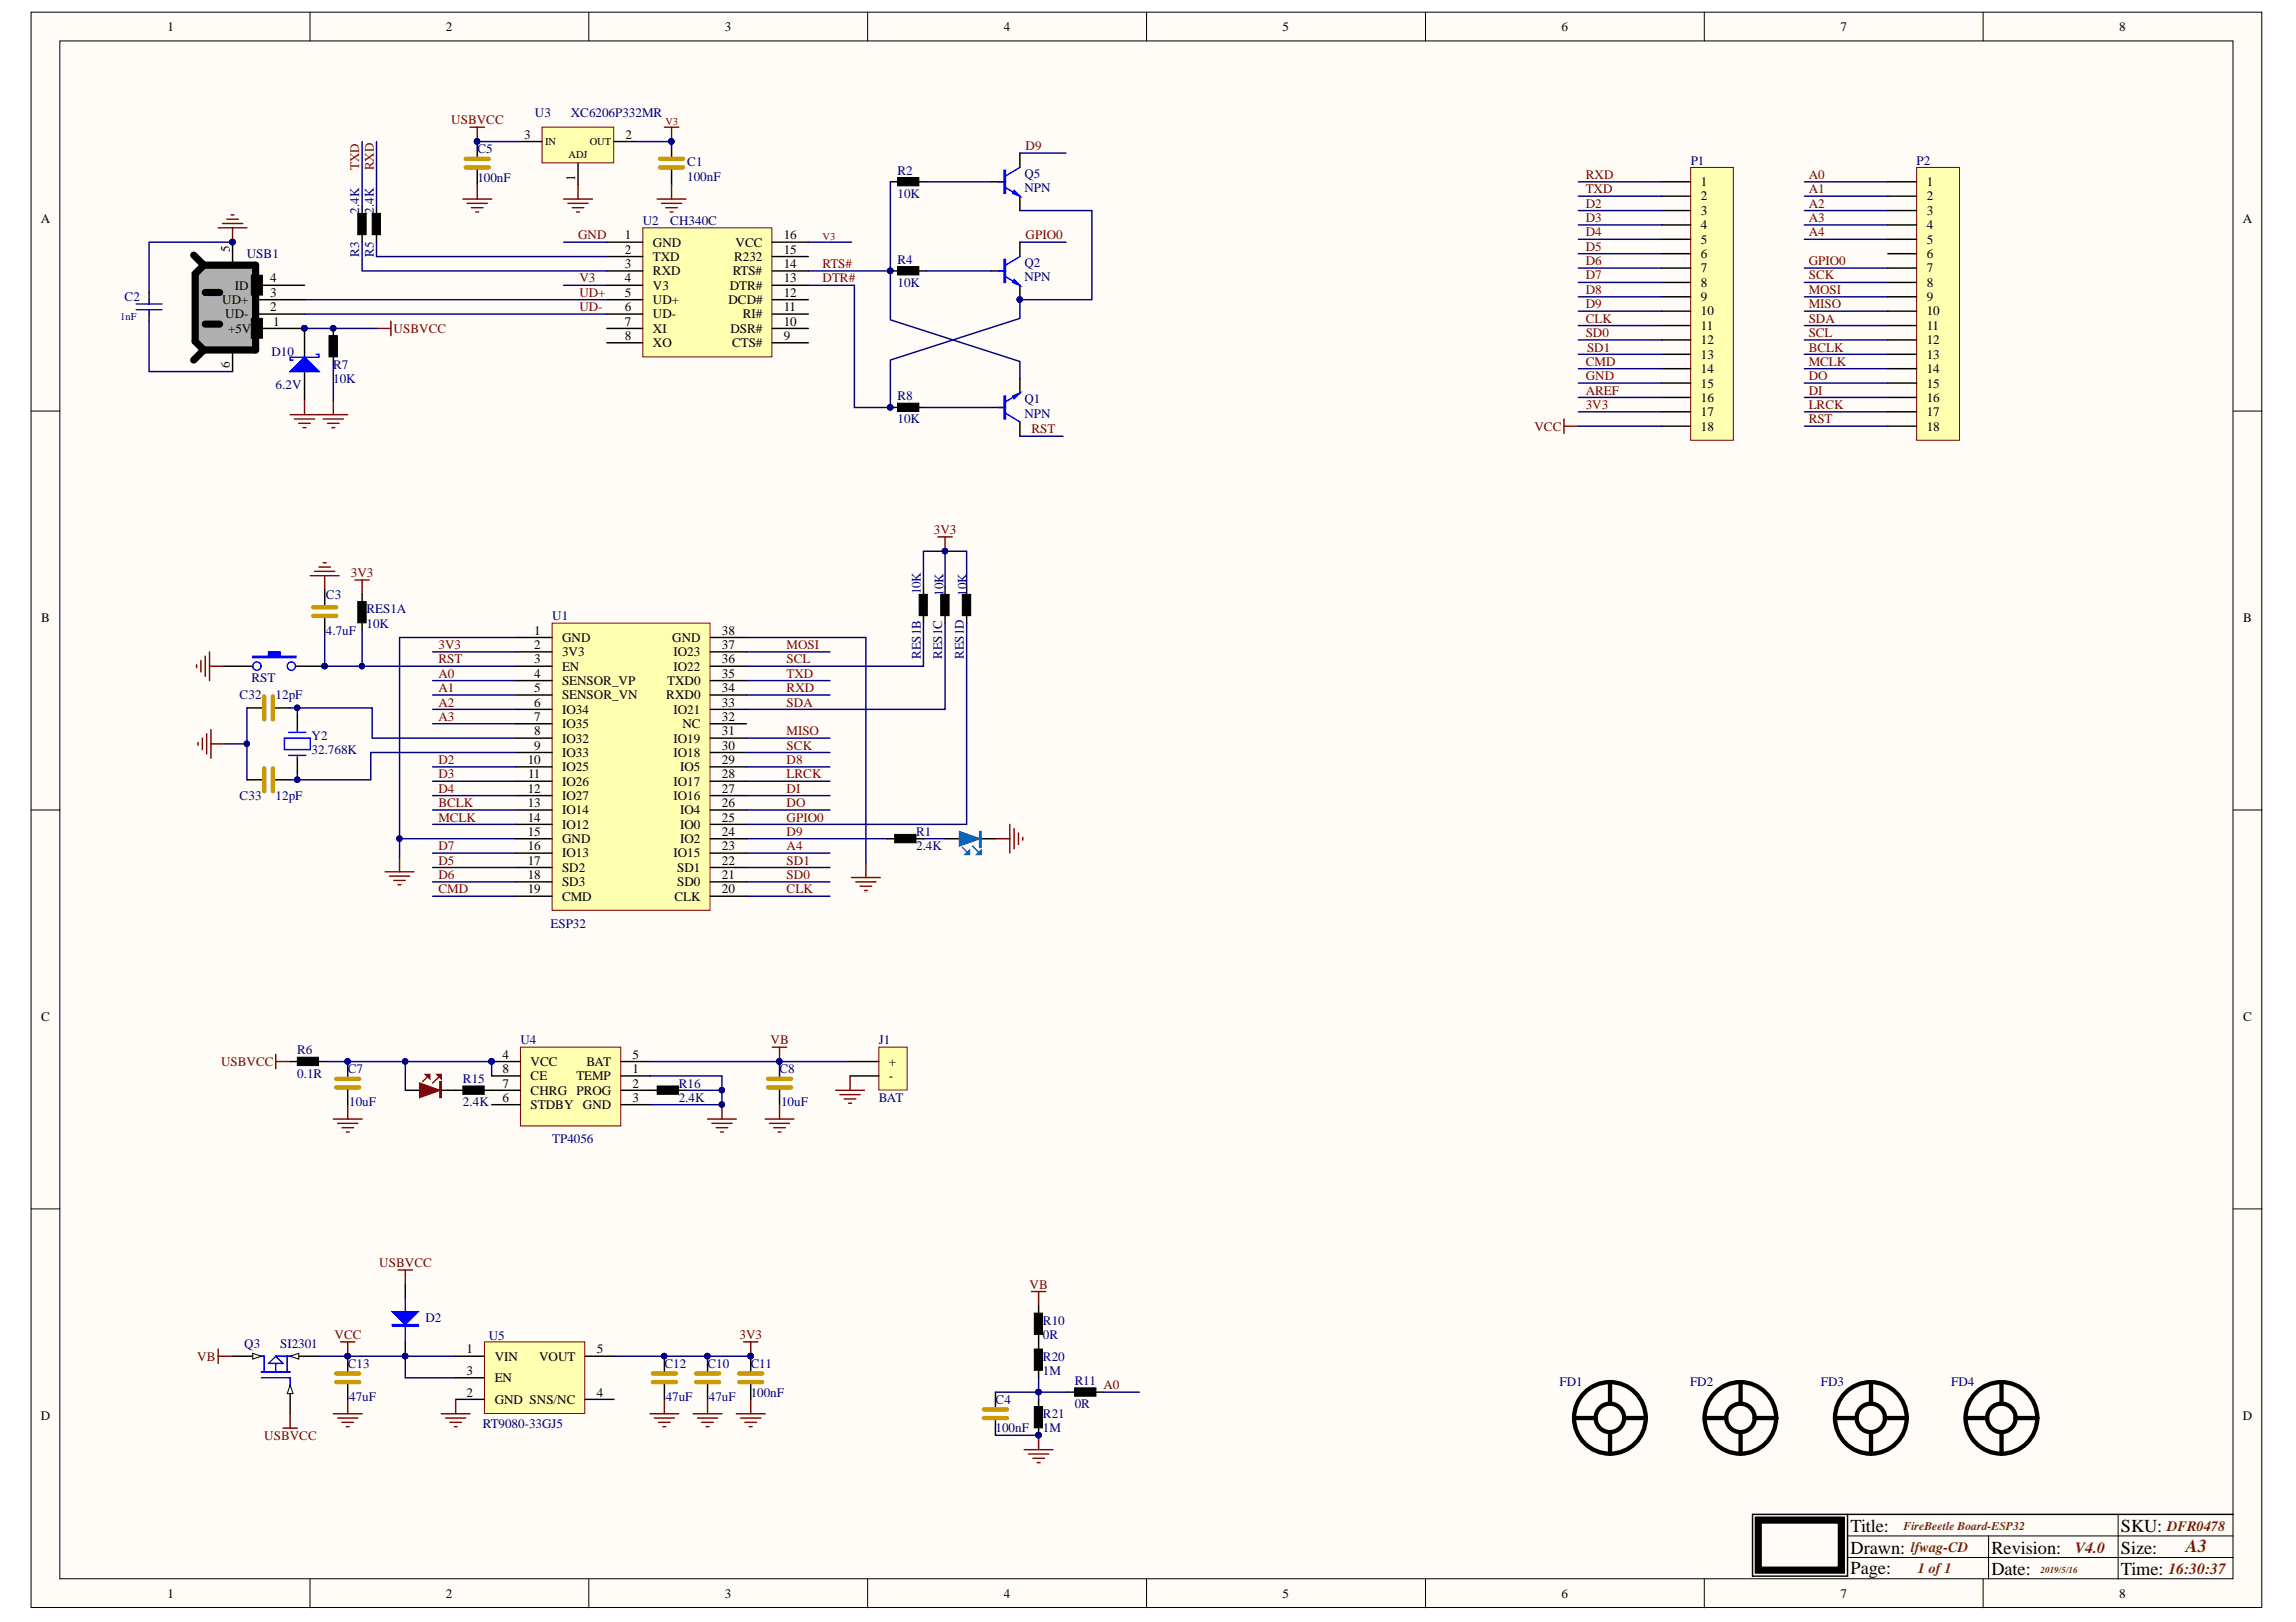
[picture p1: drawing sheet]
<svg xmlns="http://www.w3.org/2000/svg" width="297mm" height="210mm" viewBox="0 0 297 210" stroke-linecap="round" stroke-linejoin="round" font-family="sans-serif">
<defs><g id="words">
<g font-size="2.4">
<text x="239.4" y="198.3">Title:</text>
<text x="239.4" y="201.1">Drawn:</text>
<text x="239.4" y="203.7">Page:</text>
<text x="257.6" y="203.8">Date:</text>
<text x="257.6" y="201.1">Revision:</text>
<text x="274.4" y="198.3">SKU:</text>
<text x="274.4" y="201.1">Size:</text>
<text x="274.4" y="203.8">Time:</text>
</g>
<text font-size="2.4" fill="#630" x="282.8" y="200.8">A3</text>
<g font-size="2" fill="#630">
<text x="268.4" y="200.9">V4.0</text>
<text x="280.5" y="203.6">16:30:37</text>
</g>
<g font-size="1.9" fill="#630">
<text x="247.2" y="200.8">lfwag-CD</text>
<text x="248.1" y="203.6">1 of 1</text>
<text x="280.4" y="198.2">DFR0478</text>
</g>
<g font-size="1.7">
<text x="21.7" y="4">1</text>
<text x="57.7" y="4">2</text>
<text x="93.8" y="4">3</text>
<text x="129.9" y="4">4</text>
<text x="165.9" y="4">5</text>
<text x="202" y="4">6</text>
<text x="238.1" y="4">7</text>
<text x="274.2" y="4">8</text>
<text x="67.8" y="18">3</text>
<text x="80.9" y="18">2</text>
<text x="74.4" y="23.4" transform="rotate(-90 74.4 23.4)">1</text>
<text x="5.3" y="28.9">A</text>
<text x="220" y="24.1">1</text>
<text x="220" y="25.9">2</text>
<text x="220" y="27.8">3</text>
<text x="220" y="29.7">4</text>
<text x="249.3" y="24.1">1</text>
<text x="249.3" y="25.9">2</text>
<text x="249.3" y="27.8">3</text>
<text x="249.3" y="29.7">4</text>
<text x="290.2" y="28.9">A</text>
<text x="29.7" y="32.7" transform="rotate(-90 29.7 32.7)">5</text>
<text x="80.8" y="31">1</text>
<text x="80.8" y="32.8">2</text>
<text x="80.8" y="34.7">3</text>
<text x="84.5" y="31.9">GND</text>
<text x="84.5" y="33.8">TXD</text>
<text x="84.5" y="35.6">RXD</text>
<text x="94.8" y="35.6">RTS#</text>
<text x="95" y="33.8">R232</text>
<text x="95.2" y="31.9">VCC</text>
<text x="101.4" y="34.7">14</text>
<text x="101.4" y="32.8">15</text>
<text x="101.4" y="31">16</text>
<text x="220" y="31.5">5</text>
<text x="220" y="33.4">6</text>
<text x="220" y="35.2">7</text>
<text x="249.3" y="31.5">5</text>
<text x="249.3" y="33.4">6</text>
<text x="249.3" y="35.2">7</text>
<text x="28.8" y="39.3">UD+</text>
<text x="29.1" y="41.2">UD-</text>
<text x="30.4" y="37.5">ID</text>
<text x="34.9" y="36.5">4</text>
<text x="34.9" y="38.4">3</text>
<text x="34.9" y="40.3">2</text>
<text x="80.8" y="36.5">4</text>
<text x="80.8" y="38.4">5</text>
<text x="80.8" y="40.3">6</text>
<text x="84.5" y="37.5">V3</text>
<text x="84.5" y="39.3">UD+</text>
<text x="84.5" y="41.2">UD-</text>
<text x="94.2" y="39.3">DCD#</text>
<text x="94.4" y="37.5">DTR#</text>
<text x="96.1" y="41.2">RI#</text>
<text x="101.4" y="40.3">11</text>
<text x="101.4" y="38.4">12</text>
<text x="101.4" y="36.5">13</text>
<text x="220" y="37.1">8</text>
<text x="220" y="39">9</text>
<text x="220" y="40.8">10</text>
<text x="249.3" y="37.1">8</text>
<text x="249.3" y="39">9</text>
<text x="249.3" y="40.8">10</text>
<text x="29.5" y="43.1">+5V</text>
<text x="29.7" y="47.6" transform="rotate(-90 29.7 47.6)">6</text>
<text x="35.3" y="42.1">1</text>
<text x="80.8" y="42.1">7</text>
<text x="80.8" y="44">8</text>
<text x="84.5" y="43.1">XI</text>
<text x="84.5" y="44.9">XO</text>
<text x="94.5" y="43.1">DSR#</text>
<text x="94.7" y="44.9">CTS#</text>
<text x="101.4" y="44">9</text>
<text x="101.4" y="42.1">10</text>
<text x="220" y="42.7">11</text>
<text x="220" y="44.6">12</text>
<text x="220" y="46.4">13</text>
<text x="249.3" y="42.7">11</text>
<text x="249.3" y="44.6">12</text>
<text x="249.3" y="46.4">13</text>
<text x="220" y="48.3">14</text>
<text x="220" y="50.2">15</text>
<text x="220" y="52">16</text>
<text x="220" y="53.9">17</text>
<text x="249.3" y="48.3">14</text>
<text x="249.3" y="50.2">15</text>
<text x="249.3" y="52">16</text>
<text x="249.3" y="53.9">17</text>
<text x="220" y="55.7">18</text>
<text x="249.3" y="55.7">18</text>
<text x="5.3" y="80.5">B</text>
<text x="69.1" y="82.1">1</text>
<text x="72.7" y="83.1">GND</text>
<text x="87" y="83.1">GND</text>
<text x="93.4" y="82.1">38</text>
<text x="290.2" y="80.5">B</text>
<text x="69.1" y="87.7">4</text>
<text x="69.1" y="89.6">5</text>
<text x="69.1" y="84">2</text>
<text x="69.1" y="85.9">3</text>
<text x="72.7" y="88.6">SENSOR_VP</text>
<text x="72.7" y="84.9">3V3</text>
<text x="72.7" y="86.8">EN</text>
<text x="86.3" y="88.6">TXD0</text>
<text x="87.1" y="86.8">IO22</text>
<text x="87.1" y="84.9">IO23</text>
<text x="93.4" y="89.6">34</text>
<text x="93.4" y="87.7">35</text>
<text x="93.4" y="85.9">36</text>
<text x="93.4" y="84">37</text>
<text x="69.1" y="91.4">6</text>
<text x="69.1" y="93.3">7</text>
<text x="69.1" y="95.2">8</text>
<text x="72.7" y="90.5">SENSOR_VN</text>
<text x="72.7" y="92.4">IO34</text>
<text x="72.7" y="94.2">IO35</text>
<text x="86.2" y="90.5">RXD0</text>
<text x="87.1" y="92.4">IO21</text>
<text x="88.3" y="94.2">NC</text>
<text x="93.4" y="95.2">31</text>
<text x="93.4" y="93.3">32</text>
<text x="93.4" y="91.4">33</text>
<text x="68.3" y="98.9">10</text>
<text x="68.3" y="100.7">11</text>
<text x="69.1" y="97">9</text>
<text x="72.7" y="96.1">IO32</text>
<text x="72.7" y="97.9">IO33</text>
<text x="72.7" y="99.8">IO25</text>
<text x="72.7" y="101.7">IO26</text>
<text x="87.1" y="101.7">IO17</text>
<text x="87.1" y="97.9">IO18</text>
<text x="87.1" y="96.1">IO19</text>
<text x="88" y="99.8">IO5</text>
<text x="93.4" y="100.7">28</text>
<text x="93.4" y="98.9">29</text>
<text x="93.4" y="97">30</text>
<text x="68.3" y="102.6">12</text>
<text x="68.3" y="104.5">13</text>
<text x="68.3" y="106.3">14</text>
<text x="72.7" y="103.5">IO27</text>
<text x="72.7" y="105.4">IO14</text>
<text x="72.7" y="107.2">IO12</text>
<text x="87.1" y="103.5">IO16</text>
<text x="88" y="107.2">IO0</text>
<text x="88" y="105.4">IO4</text>
<text x="93.4" y="106.3">25</text>
<text x="93.4" y="104.5">26</text>
<text x="93.4" y="102.6">27</text>
<text x="68.3" y="108.2">15</text>
<text x="68.3" y="110">16</text>
<text x="68.3" y="111.9">17</text>
<text x="68.3" y="113.7">18</text>
<text x="72.7" y="109.1">GND</text>
<text x="72.7" y="111">IO13</text>
<text x="72.7" y="112.8">SD2</text>
<text x="87.1" y="111">IO15</text>
<text x="87.6" y="112.8">SD1</text>
<text x="88" y="109.1">IO2</text>
<text x="93.4" y="113.7">21</text>
<text x="93.4" y="111.9">22</text>
<text x="93.4" y="110">23</text>
<text x="93.4" y="108.2">24</text>
<text x="68.3" y="115.6">19</text>
<text x="72.7" y="114.7">SD3</text>
<text x="72.7" y="116.5">CMD</text>
<text x="87.3" y="116.5">CLK</text>
<text x="87.6" y="114.7">SD0</text>
<text x="93.4" y="115.6">20</text>
<text x="5.3" y="132.1">C</text>
<text x="65" y="137">4</text>
<text x="68.7" y="138">VCC</text>
<text x="75.9" y="138">BAT</text>
<text x="81.8" y="137">5</text>
<text x="115" y="138">+</text>
<text x="290.2" y="132.1">C</text>
<text x="65" y="138.9">8</text>
<text x="65" y="140.8">7</text>
<text x="65" y="142.6">6</text>
<text x="68.7" y="139.8">CE</text>
<text x="68.7" y="141.7">CHRG</text>
<text x="68.7" y="143.5">STDBY</text>
<text x="74.6" y="141.7">PROG</text>
<text x="74.6" y="139.8">TEMP</text>
<text x="75.4" y="143.5">GND</text>
<text x="81.8" y="140.8">2</text>
<text x="81.8" y="138.9">1</text>
<text x="81.8" y="142.6">3</text>
<text x="115" y="139.8">-</text>
<text x="60.4" y="175.1">1</text>
<text x="60.4" y="177.9">3</text>
<text x="64" y="176.1">VIN</text>
<text x="64" y="178.9">EN</text>
<text x="69.8" y="176.1">VOUT</text>
<text x="77.2" y="175.1">5</text>
<text x="5.3" y="183.8">D</text>
<text x="60.4" y="180.7">2</text>
<text x="64" y="181.7">GND SNS/NC</text>
<text x="77.2" y="180.7">4</text>
<text x="290.2" y="183.8">D</text>
<text x="21.7" y="206.8">1</text>
<text x="57.7" y="206.8">2</text>
<text x="93.8" y="206.8">3</text>
<text x="129.9" y="206.8">4</text>
<text x="165.9" y="206.8">5</text>
<text x="202" y="206.8">6</text>
<text x="238.1" y="206.8">7</text>
<text x="274.2" y="206.8">8</text>
</g>
<g font-size="1.7" fill="#800000">
<text x="58.4" y="16.1">USBVCC</text>
<text x="46.5" y="22.1" transform="rotate(-90 46.5 22.1)">TXD</text>
<text x="48.3" y="22.1" transform="rotate(-90 48.3 22.1)">RXD</text>
<text x="132.7" y="19.4">D9</text>
<text x="205.1" y="23.2">RXD</text>
<text x="234" y="23.2">A0</text>
<text x="205.1" y="26.9">D2</text>
<text x="205.1" y="28.7">D3</text>
<text x="205.1" y="25">TXD</text>
<text x="234" y="25">A1</text>
<text x="234" y="26.9">A2</text>
<text x="234" y="28.7">A3</text>
<text x="74.8" y="31">GND</text>
<text x="106.4" y="34.7">RTS#</text>
<text x="132.7" y="31">GPIO0</text>
<text x="205.1" y="30.6">D4</text>
<text x="205.1" y="32.4">D5</text>
<text x="205.1" y="34.3">D6</text>
<text x="234" y="30.6">A4</text>
<text x="234" y="34.3">GPIO0</text>
<text x="75" y="36.5">V3</text>
<text x="75" y="38.4">UD+</text>
<text x="75" y="40.3">UD-</text>
<text x="106.4" y="36.5">DTR#</text>
<text x="205.1" y="36.2">D7</text>
<text x="205.1" y="38">D8</text>
<text x="205.1" y="39.9">D9</text>
<text x="205.1" y="41.8">CLK</text>
<text x="234" y="41.8">SDA</text>
<text x="234" y="39.9">MISO</text>
<text x="234" y="38">MOSI</text>
<text x="234" y="36.2">SCK</text>
<text x="50.9" y="43.1">USBVCC</text>
<text x="205.1" y="43.6">SD0</text>
<text x="205.1" y="47.4">CMD</text>
<text x="205.3" y="45.5">SD1</text>
<text x="234" y="47.4">MCLK</text>
<text x="234" y="45.5">BCLK</text>
<text x="234" y="43.6">SCL</text>
<text x="205.1" y="49.2">GND</text>
<text x="205.1" y="51.1">AREF</text>
<text x="205.1" y="52.9">3V3</text>
<text x="234" y="52.9">LRCK</text>
<text x="234" y="51.1">DI</text>
<text x="234" y="49.2">DO</text>
<text x="133.5" y="56.1">RST</text>
<text x="198.5" y="55.7">VCC</text>
<text x="234" y="54.8">RST</text>
<text x="120.8" y="69.1">3V3</text>
<text x="45.4" y="74.7">3V3</text>
<text x="56.7" y="89.6">A1</text>
<text x="56.7" y="87.7">A0</text>
<text x="56.7" y="85.9">RST</text>
<text x="56.7" y="84">3V3</text>
<text x="101.8" y="84">MOSI</text>
<text x="101.8" y="85.9">SCL</text>
<text x="101.8" y="87.7">TXD</text>
<text x="101.8" y="89.6">RXD</text>
<text x="56.7" y="91.4">A2</text>
<text x="56.7" y="93.3">A3</text>
<text x="101.8" y="95.2">MISO</text>
<text x="101.8" y="91.4">SDA</text>
<text x="56.7" y="98.9">D2</text>
<text x="56.7" y="100.7">D3</text>
<text x="101.8" y="98.9">D8</text>
<text x="101.8" y="100.7">LRCK</text>
<text x="101.8" y="97">SCK</text>
<text x="56.7" y="102.6">D4</text>
<text x="56.7" y="104.5">BCLK</text>
<text x="56.7" y="106.3">MCLK</text>
<text x="101.8" y="106.3">GPIO0</text>
<text x="101.8" y="104.5">DO</text>
<text x="101.8" y="102.6">DI</text>
<text x="56.7" y="111.9">D5</text>
<text x="56.7" y="110">D7</text>
<text x="56.7" y="113.7">D6</text>
<text x="101.8" y="108.2">D9</text>
<text x="101.8" y="110">A4</text>
<text x="101.8" y="113.7">SD0</text>
<text x="101.8" y="111.9">SD1</text>
<text x="56.7" y="115.6">CMD</text>
<text x="101.8" y="115.6">CLK</text>
<text x="28.6" y="138">USBVCC</text>
<text x="99.7" y="135.1">VB</text>
<text x="49.1" y="164">USBVCC</text>
<text x="133.2" y="166.8">VB</text>
<text x="43.3" y="173.3">VCC</text>
<text x="95.7" y="173.3">3V3</text>
<text x="25.5" y="176.1">VB</text>
<text x="142.8" y="179.8">A0</text>
<text x="34.2" y="186.3">USBVCC</text>
</g>
<g font-size="1.7" fill="#000080">
<text x="69.2" y="15.2">U3</text>
<text x="73.9" y="15.2">XC6206P332MR</text>
<text x="61.8" y="23.5">100nF</text>
<text x="61.8" y="19.8">C5</text>
<text x="88.9" y="23.4">100nF</text>
<text x="88.9" y="21.5">C1</text>
<text x="116.1" y="22.6">R2</text>
<text x="132.5" y="23">Q5</text>
<text x="218.7" y="21.3">P1</text>
<text x="248" y="21.3">P2</text>
<text x="46.5" y="27.6" transform="rotate(-90 46.5 27.6)">2.4K</text>
<text x="48.3" y="27.6" transform="rotate(-90 48.3 27.6)">2.4K</text>
<text x="83.2" y="29.1">U2</text>
<text x="86.7" y="29.1">CH340C</text>
<text x="116.1" y="25.6">10K</text>
<text x="132.5" y="24.8">NPN</text>
<text x="31.9" y="33.4">USB1</text>
<text x="46.5" y="33.2" transform="rotate(-90 46.5 33.2)">R3</text>
<text x="48.3" y="33.2" transform="rotate(-90 48.3 33.2)">R5</text>
<text x="116.1" y="34.1">R4</text>
<text x="132.5" y="34.5">Q2</text>
<text x="16.1" y="39">C2</text>
<text x="116.1" y="37.1">10K</text>
<text x="132.5" y="36.4">NPN</text>
<text x="35.1" y="46.1">D10</text>
<text x="43.1" y="47.7">R7</text>
<text x="35.7" y="50.3">6.2V</text>
<text x="43.1" y="49.6">10K</text>
<text x="116.1" y="51.8">R8</text>
<text x="132.5" y="52.2">Q1</text>
<text x="116.1" y="54.8">10K</text>
<text x="132.5" y="54">NPN</text>
<text x="42.2" y="77.5">C3</text>
<text x="119.1" y="76.9" transform="rotate(-90 119.1 76.9)">10K</text>
<text x="122.1" y="77.1" transform="rotate(-90 122.1 77.1)">10K</text>
<text x="125.1" y="77.1" transform="rotate(-90 125.1 77.1)">10K</text>
<text x="42.2" y="82.1">4.7uF</text>
<text x="47.4" y="81.2">10K</text>
<text x="47.4" y="79.4">RES1A</text>
<text x="71.4" y="80.3">U1</text>
<text x="32.5" y="88.3">RST</text>
<text x="119.1" y="85.3" transform="rotate(-90 119.1 85.3)">RES1B</text>
<text x="121.9" y="85.3" transform="rotate(-90 121.9 85.3)">RES1C</text>
<text x="124.7" y="85.3" transform="rotate(-90 124.7 85.3)">RES1D</text>
<text x="31" y="90.5">C32</text>
<text x="35.7" y="90.5">12pF</text>
<text x="40.3" y="95.7">Y2</text>
<text x="40.3" y="97.6">32.768K</text>
<text x="31" y="103.5">C33</text>
<text x="35.7" y="103.5">12pF</text>
<text x="118.5" y="110">2.4K</text>
<text x="118.5" y="108.2">R1</text>
<text x="71.2" y="120.1">ESP32</text>
<text x="38.4" y="136.4">R6</text>
<text x="67.3" y="135.1">U4</text>
<text x="113.7" y="135.1">J1</text>
<text x="38.4" y="139.4">0.1R</text>
<text x="45" y="138.9">C7</text>
<text x="45.2" y="143.2">10uF</text>
<text x="59.9" y="143.2">2.4K</text>
<text x="59.9" y="140.2">R15</text>
<text x="87.8" y="142.6">2.4K</text>
<text x="87.8" y="140.8">R16</text>
<text x="100.8" y="138.9">C8</text>
<text x="101.1" y="143.2">10uF</text>
<text x="113.7" y="142.6">BAT</text>
<text x="71.4" y="148">TP4056</text>
<text x="55" y="171">D2</text>
<text x="63.2" y="173.5">U5</text>
<text x="134.9" y="173.3">0R</text>
<text x="134.9" y="171.4">R10</text>
<text x="31.6" y="174.4">Q3</text>
<text x="36.3" y="174.4">SI2301</text>
<text x="45" y="177">C13</text>
<text x="86" y="177">C12</text>
<text x="91.5" y="177">C10</text>
<text x="97.1" y="177">C11</text>
<text x="134.9" y="177.9">1M</text>
<text x="134.9" y="176.1">R20</text>
<text x="139" y="179.2">R11</text>
<text x="201.8" y="179.4">FD1</text>
<text x="218.6" y="179.4">FD2</text>
<text x="235.6" y="179.4">FD3</text>
<text x="252.4" y="179.4">FD4</text>
<text x="45.2" y="181.3">47uF</text>
<text x="62.5" y="184.8">RT9080-33GJ5</text>
<text x="86.1" y="181.3">47uF</text>
<text x="91.7" y="181.3">47uF</text>
<text x="97.1" y="180.7">100nF</text>
<text x="128.8" y="185.4">100nF</text>
<text x="128.8" y="181.7">C4</text>
<text x="134.9" y="185.4">1M</text>
<text x="134.9" y="183.5">R21</text>
<text x="139" y="182.2">0R</text>
</g>
<text font-size="1.5" fill="#630" x="246.3" y="198.1">FireBeetle Board-ESP32</text>
<g font-size="1.4" fill="#800000">
<text x="86.1" y="16.2">V3</text>
<text x="106.4" y="31.1">V3</text>
</g>
<g font-size="1.4">
<text x="70.5" y="18.8">IN</text>
<text x="73.6" y="20.4">ADJ</text>
<text x="76.3" y="18.8">OUT</text>
</g>
<text font-size="1.4" fill="#000080" x="15.6" y="41.4">1nF</text>
<text font-size="1.2" fill="#630" x="264" y="203.5">2019/5/16</text>
</g></defs>
<g fill="#fffcf8" stroke="#000" stroke-width=".13">
<path d="M4 1.6h288.6v206.4h-288.6z"/>
<path d="M7.7 5.3h281.2v199h-281.2z"/>
</g>
<g fill="none" stroke="#000" stroke-width=".13">
<path d="M40.1 1.6v3.7M76.2 1.6v3.7M112.2 1.6v3.7M148.3 1.6v3.7M184.4 1.6v3.7M220.5 1.6v3.7M256.6 1.6v3.7M4 53.2h3.7M288.9 53.2h3.7M4 104.8h3.7M288.9 104.8h3.7M4 156.4h3.7"/>
<path d="M288.9 156.4h3.7M239 198.8h49.9M257.3 198.8v5.5M274 196v8.3M40.1 204.3v3.8M76.2 204.3v3.8M112.2 204.3v3.8M148.3 204.3v3.8M184.4 204.3v3.8M220.5 204.3v3.8M239 201.6h49.9M256.6 204.3v3.8"/>
</g>
<path d="M239 196v8h-12.3v-8h62.2" fill="none" stroke="#000" stroke-width=".19"/>
<path d="M227.5 196.7h10.7v6.5h-10.7z" fill="none" stroke="#000" stroke-width=".93"/>
<path d="M71.4 80.6h20.5v37.2h-20.5z" fill="#ffffb0" stroke="#800000" stroke-width=".13"/>
<g fill="none" stroke="#000" stroke-width=".19">
<path d="M66.8 88.1h4.6M66.8 89.9h4.6M66.8 91.8h4.6M66.8 93.7h4.6M66.8 95.5h4.6M66.8 97.4h4.6M66.8 99.2h4.6M66.8 86.2h4.6M66.8 84.4h4.6M66.8 82.5h4.6M91.9 88.1h4.7M91.9 89.9h4.7"/>
<path d="M91.9 91.8h4.7M91.9 93.7h4.7M91.9 95.5h4.7M91.9 97.4h4.7M91.9 99.2h4.7M91.9 86.2h4.7M91.9 84.4h4.7M91.9 82.5h4.7M66.8 101.1h4.6M66.8 103h4.6M66.8 104.8h4.6M66.8 106.7h4.6"/>
<path d="M66.8 108.5h4.6M66.8 110.4h4.6M66.8 112.3h4.6M66.8 114.1h4.6M66.8 116h4.6M91.9 101.1h4.7M91.9 103h4.7M91.9 104.8h4.7M91.9 106.7h4.7M91.9 108.5h4.7M91.9 110.4h4.7M91.9 112.3h4.7"/>
<path d="M91.9 114.1h4.7M91.9 116h4.7"/>
</g>
<path d="M67.3 135.5h13v10.2h-13z" fill="#ffffb0" stroke="#800000" stroke-width=".13"/>
<path d="M63.6 137.4h3.7M63.6 139.2h3.7M80.4 137.4h3.7M80.4 139.2h3.7M63.6 141.1h3.7M63.6 143h3.7M80.4 141.1h3.7M80.4 143h3.7" fill="none" stroke="#000" stroke-width=".19"/>
<circle cx="63.6" cy="137.4" r=".35" fill="#000080" stroke="#000080" stroke-width=".13"/>
<path d="M113.7 135.5h3.7v5.6h-3.7z" fill="#ffffb0" stroke="#800000" stroke-width=".13"/>
<path d="M39.4 42.5v3.7M39.4 48.1v3.7M110 137.4h3.7M110 139.2h3.7" fill="none" stroke="#000" stroke-width=".19"/>
<path d="M99.9 135.5h1.9M100.8 135.5v1.9M43.1 144.8h3.7M43.7 145.4h2.6M44.2 145.9h1.5M44.8 146.5h.4M45 143v1.8M91.5 144.8h3.8M92.1 145.4h2.6M92.7 145.9h1.4M93.2 146.5h.4M93.4 143v1.8" fill="none" stroke="#800000" stroke-width=".19"/>
<g fill="#000080" stroke="#000080" stroke-width=".13">
<circle cx="93.4" cy="142.9" r=".35"/>
<circle cx="100.8" cy="137.4" r=".35"/>
<circle cx="39.4" cy="42.5" r=".35"/>
</g>
<path d="M37.5 48.1l1.9-1.9 1.9 1.9z" fill="#00f"/>
<path d="M37.5 48.1l1.9-1.9 1.9 1.9zM40.9 45.9h.4v.3h-3.8v.4h.4" fill="none" stroke="#00f" stroke-width=".19"/>
<g fill="#000080" stroke="#000080" stroke-width=".13">
<circle cx="39.4" cy="42.5" r=".35"/>
<circle cx="122.2" cy="71.3" r=".35"/>
<circle cx="42" cy="86.2" r=".35"/>
</g>
<path d="M121.3 69.5h1.9M122.3 69.5v1.8" fill="none" stroke="#800000" stroke-width=".19"/>
<path d="M29 86.2h3.7M38.3 86.2h3.7" fill="none" stroke="#000" stroke-width=".19"/>
<path d="M32.7 84.9h2v-.5h1.5v.5h2.1v.2h-5.6z" fill-rule="evenodd" fill="#00f"/>
<g fill="none" stroke="#00f" stroke-width=".19">
<path d="M32.7 84.9h2v-.5h1.5v.5h2.1v.2h-5.6z"/>
<circle cx="33.2" cy="86.2" r=".54"/>
<circle cx="37.7" cy="86.2" r=".54"/>
</g>
<circle cx="42" cy="86.2" r=".35" fill="#000080" stroke="#000080" stroke-width=".13"/>
<path d="M218.7 21.7h5.6v35.3h-5.6z" fill="#ffffb0" stroke="#800000" stroke-width=".13"/>
<g fill="none" stroke="#000" stroke-width=".19">
<path d="M215 23.5h3.7M215 25.4h3.7M215 27.2h3.7M215 29.1h3.7M215 31h3.7M215 32.8h3.7M215 34.7h3.7M215 36.5h3.7M215 38.4h3.7M215 40.3h3.7M215 42.1h3.7M215 44h3.7"/>
<path d="M215 45.9h3.7M215 47.7h3.7M215 49.6h3.7M215 51.4h3.7M215 53.3h3.7M215 55.2h3.7"/>
</g>
<path d="M248 21.7h5.5v35.3h-5.5z" fill="#ffffb0" stroke="#800000" stroke-width=".13"/>
<g fill="none" stroke="#000" stroke-width=".19">
<path d="M244.2 23.5h3.8M244.2 25.4h3.8M244.2 27.2h3.8M244.2 29.1h3.8M244.2 31h3.8M244.2 32.8h3.8M244.2 34.7h3.8M244.2 36.5h3.8M244.2 38.4h3.8M244.2 40.3h3.8M244.2 42.1h3.8M244.2 44h3.8"/>
<path d="M244.2 45.9h3.8M244.2 47.7h3.8M244.2 49.6h3.8M244.2 51.4h3.8M244.2 53.3h3.8M244.2 55.2h3.8M38.5 92.5v1.9M38.5 98.1v1.9M37.5 179.2v3.8"/>
</g>
<g fill="none" stroke="#800000" stroke-width=".19">
<path d="M45.9 75.1h1.9M46.8 75.1v1.8M25.6 96.1v.4M26.2 95.5v1.5M26.7 95v2.6M27.3 94.4v3.7M27.3 96.3h1.9M49.8 112.8h3.8M50.4 113.4h2.6M50.9 113.9h1.5M51.5 114.5h.4M51.7 111v1.8"/>
<path d="M110.2 113.6h3.7M110.7 114.1h2.6M111.3 114.7h1.5M111.8 115.2h.4M112 111.7v1.9M84.1 183h3.7M84.6 183.5h2.7M85.2 184.1h1.5M85.8 184.6h.3M86 181.1v1.9"/>
</g>
<g fill="none" stroke="#000" stroke-width=".56">
<path d="M208.3 178.9v2.7M225.2 178.9v2.7M242.1 178.9v2.7M258.9 178.9v2.7M203.6 183.5h2.8M208.3 185.4v2.8M210.2 183.5h2.7M220.5 183.5h2.8M225.2 185.4v2.8M227 183.5h2.8M237.4 183.5h2.8M242.1 185.4v2.8"/>
<path d="M243.9 183.5h2.8M254.3 183.5h2.8M258.9 185.4v2.8M260.8 183.5h2.8"/>
<circle cx="208.3" cy="183.5" r="1.84"/>
<circle cx="208.3" cy="183.5" r="4.6"/>
<circle cx="225.2" cy="183.5" r="4.6"/>
<circle cx="225.2" cy="183.5" r="1.84"/>
<circle cx="242" cy="183.5" r="1.84"/>
<circle cx="242" cy="183.5" r="4.6"/>
<circle cx="258.9" cy="183.5" r="1.84"/>
<circle cx="258.9" cy="183.5" r="4.6"/>
</g>
<path d="M36.8 95.5h3.3v1.5h-3.3zM37.4 97.8h2.2M37.4 94.8h2.2M38.5 94.4v.4M38.5 97.8v.3" fill="none" stroke="#00f" stroke-width=".19"/>
<path d="M37.5 179.2l.4 1.1h-.7z" fill="#fffcf8"/>
<path d="M37.5 179.2l.4 1.1h-.7z" fill="none" stroke="#000" stroke-width=".13"/>
<path d="M30.1 175.5h3.7" fill="none" stroke="#000" stroke-width=".19"/>
<path d="M32.7 175.1l1.1 .4-1.1 .4z" fill="#fffcf8"/>
<path d="M32.7 175.1l1.1 .4-1.1 .4z" fill="none" stroke="#000" stroke-width=".13"/>
<path d="M37.5 175.5h3.8" fill="none" stroke="#000" stroke-width=".19"/>
<path d="M37.5 175.5l1.2-.4v.8z" fill="#fffcf8"/>
<path d="M37.5 175.5l1.2-.4v.8z" fill="none" stroke="#000" stroke-width=".13"/>
<path d="M33.8 177.6h3.7M33.8 175.5h.4v2.1M33.8 178.3h3.7v.9M34.7 176.4l1-.9 .9 .9zM35.7 175.5h1.8M35.7 176.4v1.2M37.2 175.5v2.1M52.4 168.1v5.6" fill="none" stroke="#00f" stroke-width=".19"/>
<path d="M52.4 166.2v1.9M52.4 173.7v1.8" fill="none" stroke="#000" stroke-width=".19"/>
<circle cx="52.4" cy="175.5" r=".35" fill="#000080" stroke="#000080" stroke-width=".13"/>
<path d="M50.8 169.7h3.3l-1.7 1.7z" fill="#00f"/>
<path d="M50.8 169.7h3.3l-1.7 1.7zM50.8 171.4h3.3v.2h-3.3z" fill="none" stroke="#00f" stroke-width=".19"/>
<g fill="#000080" stroke="#000080" stroke-width=".13">
<circle cx="52.4" cy="175.5" r=".35"/>
<circle cx="97.1" cy="175.5" r=".35"/>
</g>
<path d="M96.2 173.7h1.9M97.1 173.7v1.8" fill="none" stroke="#800000" stroke-width=".19"/>
<path d="M62.7 173.7h13v9.2h-13z" fill="#ffffb0" stroke="#800000" stroke-width=".13"/>
<path d="M59 175.5h3.7M59 178.3h3.7M75.7 175.5h3.7M59 181.1h3.7M75.7 181.1h3.7" fill="none" stroke="#000" stroke-width=".19"/>
<g fill="none" stroke="#800000" stroke-width=".19">
<path d="M202.3 54.2v1.9M202.3 55.2h1.9M28.2 174.6v1.8M28.2 175.5h1.9M44.1 173.7h1.8M45 173.7v1.8M133.4 167.1h1.9M134.4 167.1v1.9M43.1 183h3.7M43.7 183.5h2.6M44.2 184.1h1.5M44.8 184.6h.4"/>
<path d="M45 181.1v1.9M132.5 187.6h3.7M133.1 188.2h2.6M133.6 188.7h1.5M134.2 189.3h.4M134.4 185.7v1.9"/>
</g>
<g fill="#000080" stroke="#000080" stroke-width=".13">
<circle cx="134.3" cy="185.7" r=".35"/>
<circle cx="45" cy="175.5" r=".35"/>
</g>
<path d="M25.4 35.2l1-.9h6.7v11h-6.7l-1-.9z" fill-rule="evenodd" fill="#b0b0b0"/>
<path d="M19.3 37.9v.9M25.4 35.2l1-.9h6.7v11h-6.7l-1-.9zM30.1 31.3v2.8M33.4 36.9h6M33.4 38.8h6M19.3 40.6v1M30.1 45.3v2.8M33.4 40.6h6M33.8 42.5h5.6" fill="none" stroke="#000" stroke-width=".19"/>
<g fill="#000080" stroke="#000080" stroke-width=".13">
<circle cx="39.4" cy="42.5" r=".35"/>
<circle cx="30.1" cy="31.3" r=".35"/>
</g>
<path d="M32.5 35.6h1.4v2.6h-1.4zM32.5 41.2h1.4v2.6h-1.4z" fill="#000" stroke="#000" stroke-width=".13"/>
<path d="M25.1 33l1.3 1.3h6.7v11h-6.7l-1.3 1.3M26.4 34.3l-1.2 1.1v8.8l1.2 1.1M26.6 37.9h1.8M26.6 41.9h1.8" fill="none" stroke="#000" stroke-width=".93"/>
<path d="M28.2 29.5h3.8M28.8 28.9h2.6M29.3 28.4h1.5M29.9 27.8h.4M30.1 29.5v1.8M48.7 42.5h1.9M50.6 41.6v1.8" fill="none" stroke="#800000" stroke-width=".19"/>
<path d="M17.6 39.3h3.4M19.3 38.8v.5M17.6 40.1h3.4M19.3 40.1v.5" fill="none" stroke="#00f" stroke-width=".19"/>
<path d="M83.2 29.5h16.7v16.7h-16.7z" fill="#ffffb0" stroke="#800000" stroke-width=".13"/>
<g fill="none" stroke="#000" stroke-width=".19">
<path d="M78.5 36.9h4.7M78.5 38.8h4.7M78.5 35.1h4.7M78.5 33.2h4.7M78.5 31.3h4.7M99.9 36.9h4.7M99.9 38.8h4.7M99.9 35.1h4.7M99.9 33.2h4.7M99.9 31.3h4.7M128.2 35.1h1.9M131.9 31.3v1.9"/>
<path d="M131.9 36.9v1.9M78.5 40.6h4.7M78.5 42.5h4.7M78.5 44.4h4.7M99.9 40.6h4.7M99.9 42.5h4.7M99.9 44.4h4.7"/>
</g>
<circle cx="131.9" cy="38.8" r=".35" fill="#000080" stroke="#000080" stroke-width=".13"/>
<path d="M129.2 35.1h.7M129.9 33.6h.2v2.9h-.2zM130 33.6v2.9M130.1 35.8l1.8 1.1M131.9 33.2l-1.8 1.1" fill="none" stroke="#00f" stroke-width=".19"/>
<path d="M131.2 36.2l.7 .7-.9-.4z" fill="#00f"/>
<path d="M131.2 36.2l.7 .7-.9-.4zM129.2 52.7h.7M129.9 51.2h.2v3h-.2zM130 51.2v3M130.1 53.5l1.8 1.1M131.9 50.9l-1.8 1.1" fill="none" stroke="#00f" stroke-width=".19"/>
<circle cx="131.9" cy="38.8" r=".35" fill="#000080" stroke="#000080" stroke-width=".13"/>
<path d="M128.2 52.7h1.9M131.9 49v1.9M131.9 54.6v1.9" fill="none" stroke="#000" stroke-width=".19"/>
<path d="M131 51.2l.9-.3-.7 .7z" fill="#00f"/>
<path d="M129.2 23.5h.7M129.9 22h.2v3h-.2zM130 22v3M130.1 24.3l1.8 1.1M131.9 21.7l-1.8 1.1M131 51.2l.9-.3-.7 .7z" fill="none" stroke="#00f" stroke-width=".19"/>
<g fill="none" stroke="#800000" stroke-width=".19">
<path d="M25.4 86v.4M26 85.5v1.5M26.6 84.9v2.6M27.1 84.4v3.7M27.1 86.2h1.9M128.8 108.5h1.8M130.6 106.7v3.7M131.2 107.2v2.6M131.8 107.8v1.5M132.3 108.4v.3M35.7 136.4v1.9M35.7 137.4h1.8"/>
<path d="M51.5 164.3h1.9M52.4 164.3v1.9M36.6 184.8h1.9M37.5 183v1.8"/>
</g>
<path d="M131.9 19.8v1.9M128.2 23.5h1.9M131.9 25.4v1.8" fill="none" stroke="#000" stroke-width=".19"/>
<path d="M131.2 24.6l.7 .8-.9-.4z" fill="#00f"/>
<path d="M131.2 24.6l.7 .8-.9-.4z" fill="none" stroke="#00f" stroke-width=".19"/>
<path d="M40.1 74.5h3.8M40.7 73.9h2.6M41.3 73.4h1.5M41.8 72.8h.4M42 74.5v1.9" fill="none" stroke="#800000" stroke-width=".19"/>
<g fill="none" stroke="#000" stroke-width=".19">
<path d="M86.9 18.3v2.1M46.8 26.7v.9M46.8 30.4v.9M48.7 26.7v.9M48.7 30.4v.9M86.9 21.9v2M42 76.4v2M42 79.9v2M32 91.6h2M35.5 91.6h2M32 100.9h2M35.5 100.9h2"/>
<path d="M37.5 137.4h1M41.3 137.4h.9M52.4 141.1h1.9M57.1 141.1h1.9"/>
</g>
<circle cx="86.9" cy="18.3" r=".35" fill="#000080" stroke="#000080" stroke-width=".13"/>
<path d="M85.4 20.6h3M85.4 21.7h3M40.5 78.6h3M40.5 79.7h3M34.2 90.1v3M34.2 99.4v3M35.3 90.1v3M35.3 99.4v3" fill="none" stroke="#c90" stroke-width=".56"/>
<path d="M46.3 27.6h1.1v2.8h-1.1zM48.2 27.6h1v2.8h-1zM38.5 136.8h2.7v1.1h-2.7z" fill="#000" stroke="#000" stroke-width=".13"/>
<path d="M55.2 139.4l-.5 .6M56.7 139.4l-.7 .8" fill="none" stroke="#7d0000" stroke-width=".19"/>
<path d="M54.3 140.2l2.6 .9-2.6 .9z" fill="#7d0000"/>
<path d="M54.3 140.2l2.6 .9-2.6 .9z" fill="none" stroke="#7d0000" stroke-width=".19"/>
<path d="M56.5 139h.6v.6z" fill="#7d0000"/>
<path d="M56.5 139h.6v.6z" fill="none" stroke="#7d0000" stroke-width=".19"/>
<path d="M55 139h.6v.6z" fill="#7d0000"/>
<path d="M55 139h.6v.6zM56.9 140h.2v2h-.2zM57 140v2" fill="none" stroke="#7d0000" stroke-width=".19"/>
<g fill="none" stroke="#000" stroke-width=".19">
<path d="M114.8 108.5h.9M118.5 108.5h1M122.3 108.5h1.8M126.9 108.5h1.9M45 137.4v2M100.8 137.4v2M45 140.9v2.1M59 141.1h.9M62.7 141.1h.9M84.1 141.1h.9M87.8 141.1h.9M100.8 140.9v2.1"/>
<path d="M45 175.5v2.1M45 179v2.1M86 175.5v2.1M86 179v2.1M91.5 175.5v2.1M91.5 179v2.1M97.1 175.5v2.1M97.1 179v2.1M128.8 180.2v2M128.8 183.7v2"/>
</g>
<path d="M115.7 108h2.8v1.1h-2.8zM59.9 140.5h2.7v1.1h-2.7zM85 140.5h2.8v1.1h-2.8z" fill="#000" stroke="#000" stroke-width=".13"/>
<g fill="#000080" stroke="#000080" stroke-width=".13">
<circle cx="45" cy="137.4" r=".35"/>
<circle cx="100.8" cy="137.4" r=".35"/>
<circle cx="91.5" cy="175.5" r=".35"/>
<circle cx="85.9" cy="175.5" r=".35"/>
<circle cx="45" cy="175.5" r=".35"/>
<circle cx="97.1" cy="175.5" r=".35"/>
</g>
<g fill="none" stroke="#c90" stroke-width=".56">
<path d="M43.5 139.6h3M99.4 139.6h2.9M43.5 140.7h3M99.4 140.7h2.9M43.5 177.7h3M43.5 178.9h3M84.5 177.7h2.9M84.5 178.9h2.9M90 177.7h3M90 178.9h3M95.6 177.7h3M95.6 178.9h3"/>
<path d="M127.3 182.4h3M127.3 183.5h3"/>
</g>
<path d="M110 139.2v1.9M99 144.8h3.7M99.5 145.4h2.7M100.1 145.9h1.5M100.7 146.5h.3M100.8 143v1.8M108.1 141.1h3.7M108.7 141.7h2.6M109.2 142.2h1.5M109.8 142.8h.4" fill="none" stroke="#800000" stroke-width=".19"/>
<path d="M124.5 109.7l.6 .5M125.8 109.5l.7 .7" fill="none" stroke="#06c" stroke-width=".19"/>
<path d="M124.1 107.6l2.6 .9-2.6 1z" fill="#06c"/>
<path d="M124.1 107.6l2.6 .9-2.6 1z" fill="none" stroke="#06c" stroke-width=".19"/>
<path d="M126.4 110.6l.5-.6v.6z" fill="#06c"/>
<path d="M126.4 110.6l.5-.6v.6z" fill="none" stroke="#06c" stroke-width=".19"/>
<path d="M124.9 110.6l.5-.6v.6z" fill="#06c"/>
<path d="M124.9 110.6l.5-.6v.6zM126.7 107.6h.2v2.1h-.2zM126.8 107.6v2.1" fill="none" stroke="#06c" stroke-width=".19"/>
<g fill="none" stroke="#000" stroke-width=".19">
<path d="M61.7 18.3v2.1M61.7 21.9v2M115.2 23.5h.9M115.2 35.1h.9M118.9 23.5h.9M118.9 35.1h.9M43.1 42.5v.9M43.1 46.2v1M115.2 52.7h.9M118.9 52.7h.9M46.8 76.9v.9M119.5 76v.9"/>
<path d="M119.5 79.7v.9M122.3 76v.9M122.3 79.7v.9M125.1 76v.9M125.1 79.7v.9M46.8 80.6v1M134.4 169v.9M134.4 172.7v1.9M134.4 177.4v.9M134.4 181.1v.9M134.4 184.8v.9M138.1 180.2h.9"/>
<path d="M141.8 180.2h.9"/>
</g>
<path d="M116.1 23h2.8v1h-2.8zM116.1 34.5h2.8v1.1h-2.8zM42.6 43.4h1v2.8h-1zM116.1 52.2h2.8v1.1h-2.8zM46.3 77.8h1.1v2.8h-1.1zM118.9 76.9h1.1v2.8h-1.1zM121.7 76.9h1.1v2.8h-1.1zM124.5 76.9h1.1v2.8h-1.1zM133.8 169.9h1.1v2.8h-1.1zM133.8 174.6h1.1v2.7h-1.1zM139 179.6h2.8v1.1h-2.8zM133.8 182h1.1v2.8h-1.1z" fill="#000" stroke="#000" stroke-width=".13"/>
<g fill="#000080" stroke="#000080" stroke-width=".13">
<circle cx="134.3" cy="185.7" r=".35"/>
<circle cx="43.1" cy="42.5" r=".35"/>
<circle cx="115.2" cy="35" r=".35"/>
<circle cx="115.2" cy="52.7" r=".35"/>
<circle cx="61.7" cy="18.3" r=".35"/>
</g>
<g fill="none" stroke="#800000" stroke-width=".19">
<path d="M59.9 25.8h3.7M60.4 26.3h2.6M61 26.9h1.5M61.6 27.4h.3M61.7 23.9v1.9M37.5 53.7h7.5M38.1 54.2h2.6M38.7 54.8h1.4M39.2 55.3h.4M39.4 51.8v1.9M41.8 54.2h2.6M42.4 54.8h1.5"/>
<path d="M42.9 55.3h.4M43.1 51.8v1.9M57.1 183h3.7M57.6 183.5h2.7M58.2 184.1h1.5M58.8 184.6h.3M59 181.1v1.9M89.7 183h3.7M90.2 183.5h2.6M90.8 184.1h1.5M91.4 184.6h.3M91.5 181.1v1.9"/>
<path d="M95.3 183h3.7M95.8 183.5h2.6M96.4 184.1h1.5M96.9 184.6h.4M97.1 181.1v1.9"/>
</g>
<path d="M60.3 21.7h2.9M60.3 20.6h2.9" fill="none" stroke="#c90" stroke-width=".56"/>
<path d="M70.1 16.5h9.3v4.6h-9.3z" fill="#ffffb0" stroke="#800000" stroke-width=".13"/>
<path d="M67.3 18.3h2.8M79.4 18.3h2.8M74.8 21.1v2.8" fill="none" stroke="#000" stroke-width=".19"/>
<g fill="none" stroke="#000080" stroke-width=".19">
<path d="M46.8 18.3v8.4M48.7 18.3v8.4M61.7 18.3h5.6M82.2 18.3h4.7M131.9 19.8h6M30.1 31.3h-10.8v6.6M39.4 38.8h39.1M46.8 31.3v3.8h31.7M48.7 31.3v1.9h29.8M72.9 31.3h5.6M72.9 36.9h5.6M104.6 35.1h10.6v6.3l16.7 5.4v2.2"/>
<path d="M104.6 31.3h5.6M115.2 23.5v11.6M119.8 23.5h8.4M119.8 35.1h8.4M131.9 27.2h9.4v11.6h-9.4v2.4l-16.7 5.4v6.1h-4.7v-15.8h-5.9M131.9 31.3h6M204.2 23.5h10.8M204.2 25.4h10.8M204.2 27.2h10.8M204.2 29.1h10.8M204.2 31h10.8M204.2 32.8h10.8"/>
<path d="M204.2 34.7h10.8M204.2 36.5h10.8M204.2 38.4h10.8M233.4 23.5h10.8M233.4 25.4h10.8M233.4 27.2h10.8M233.4 29.1h10.8M233.4 31h10.8M233.4 34.7h10.8M233.4 36.5h10.8M233.4 38.4h10.8M19.3 41.6v6.5h10.8"/>
<path d="M39.4 42.5h9.3M39.4 40.6h39.1M43.1 47.2v4.6M119.8 52.7h8.4M131.9 56.5h5.6M204.2 40.3h10.8M204.2 42.1h10.8M204.2 44h10.8M204.2 45.9h10.8M204.2 47.7h10.8M204.2 49.6h10.8M204.2 51.4h10.8"/>
<path d="M204.2 53.3h10.8M204.2 55.2h10.8M233.4 40.3h10.8M233.4 42.1h10.8M233.4 44h10.8M233.4 45.9h10.8M233.4 47.7h10.8M233.4 49.6h10.8M233.4 51.4h10.8M233.4 53.3h10.8M233.4 55.2h10.8M119.5 76v-4.7h5.6v4.7"/>
<path d="M122.3 71.3v4.7M29.2 96.3h2.8M32 91.6v9.3M37.5 91.6h1M38.5 92.5v-.9h9.7v3.9h18.6M42 81.9v4.3h24.8M46.8 81.6v4.6M56 89.9h10.8M56 91.8h10.8M56 93.7h10.8M56 99.2h10.8M56 84.4h10.8"/>
<path d="M56 88.1h10.8M66.8 82.5h-15.1v26h15.1M66.8 97.4h-18.8v3.5h-9.5v-.9M96.6 82.5h15.4v29.2M96.6 89.9h10.8M96.6 99.2h10.8M96.6 84.4h10.8M96.6 88.1h10.8M96.6 95.5h10.8M96.6 97.4h10.8M119.5 80.6v5.6h-22.9M122.3 80.6v11.2h-25.7"/>
<path d="M125.1 80.6v26.1h-28.5M37.5 100.9h1M51.7 108.5v2.5M56 101.1h10.8M56 103h10.8M56 104.8h10.8M56 106.7h10.8M56 110.4h10.8M56 112.3h10.8M56 114.1h10.8M56 116h10.8M96.6 101.1h10.8"/>
<path d="M96.6 103h10.8M96.6 104.8h10.8M96.6 110.4h10.8M96.6 112.3h10.8M96.6 114.1h10.8M96.6 116h10.8M96.6 108.5h18.2M119.5 108.5h2.8M42.2 137.4h10.2M63.6 139.2v-1.8h-11.2v3.7M84.1 139.2h9.3v3.8h-9.3M84.1 137.4h25.9"/>
<path d="M88.7 141.1h4.7M41.3 175.5h17.7M52.4 175.5v2.8h6.6M79.4 175.5h17.7M134.4 178.3v2.8M128.8 180.2h9.3M128.8 185.7h5.6M142.7 180.2h4.7"/>
</g>
<g fill="#000080" stroke="#000080" stroke-width=".13">
<circle cx="51.7" cy="108.5" r=".35"/>
<circle cx="31.9" cy="96.2" r=".35"/>
<circle cx="38.4" cy="91.6" r=".35"/>
<circle cx="38.4" cy="100.9" r=".35"/>
<circle cx="30.1" cy="31.3" r=".35"/>
<circle cx="115.2" cy="35" r=".35"/>
<circle cx="131.9" cy="38.8" r=".35"/>
<circle cx="115.2" cy="52.7" r=".35"/>
<circle cx="46.8" cy="86.2" r=".35"/>
<circle cx="42" cy="86.2" r=".35"/>
<circle cx="52.4" cy="137.4" r=".35"/>
<circle cx="45" cy="137.4" r=".35"/>
<circle cx="63.6" cy="137.4" r=".35"/>
<circle cx="93.4" cy="142.9" r=".35"/>
<circle cx="93.4" cy="141.1" r=".35"/>
<circle cx="100.8" cy="137.4" r=".35"/>
<circle cx="134.3" cy="185.7" r=".35"/>
<circle cx="134.3" cy="180.1" r=".35"/>
<circle cx="45" cy="175.5" r=".35"/>
<circle cx="52.4" cy="175.5" r=".35"/>
<circle cx="85.9" cy="175.5" r=".35"/>
<circle cx="91.5" cy="175.5" r=".35"/>
<circle cx="97.1" cy="175.5" r=".35"/>
<circle cx="122.2" cy="71.3" r=".35"/>
<circle cx="39.4" cy="42.5" r=".35"/>
<circle cx="43.1" cy="42.5" r=".35"/>
<circle cx="61.7" cy="18.3" r=".35"/>
<circle cx="86.9" cy="18.3" r=".35"/>
</g>
<g fill="none" stroke="#800000" stroke-width=".19">
<path d="M60.8 16.5h1.9M61.7 16.5v1.8M86 16.5h1.8M86.9 16.5v1.8M72.9 25.8h3.7M73.5 26.3h2.6M74 26.9h1.5M74.6 27.4h.4M74.8 23.9v1.9M85 25.8h3.7M85.6 26.3h2.6M86.1 26.9h1.5"/>
<path d="M86.7 27.4h.4M86.9 23.9v1.9"/>
</g>
<use href="#words"/>
</svg>
